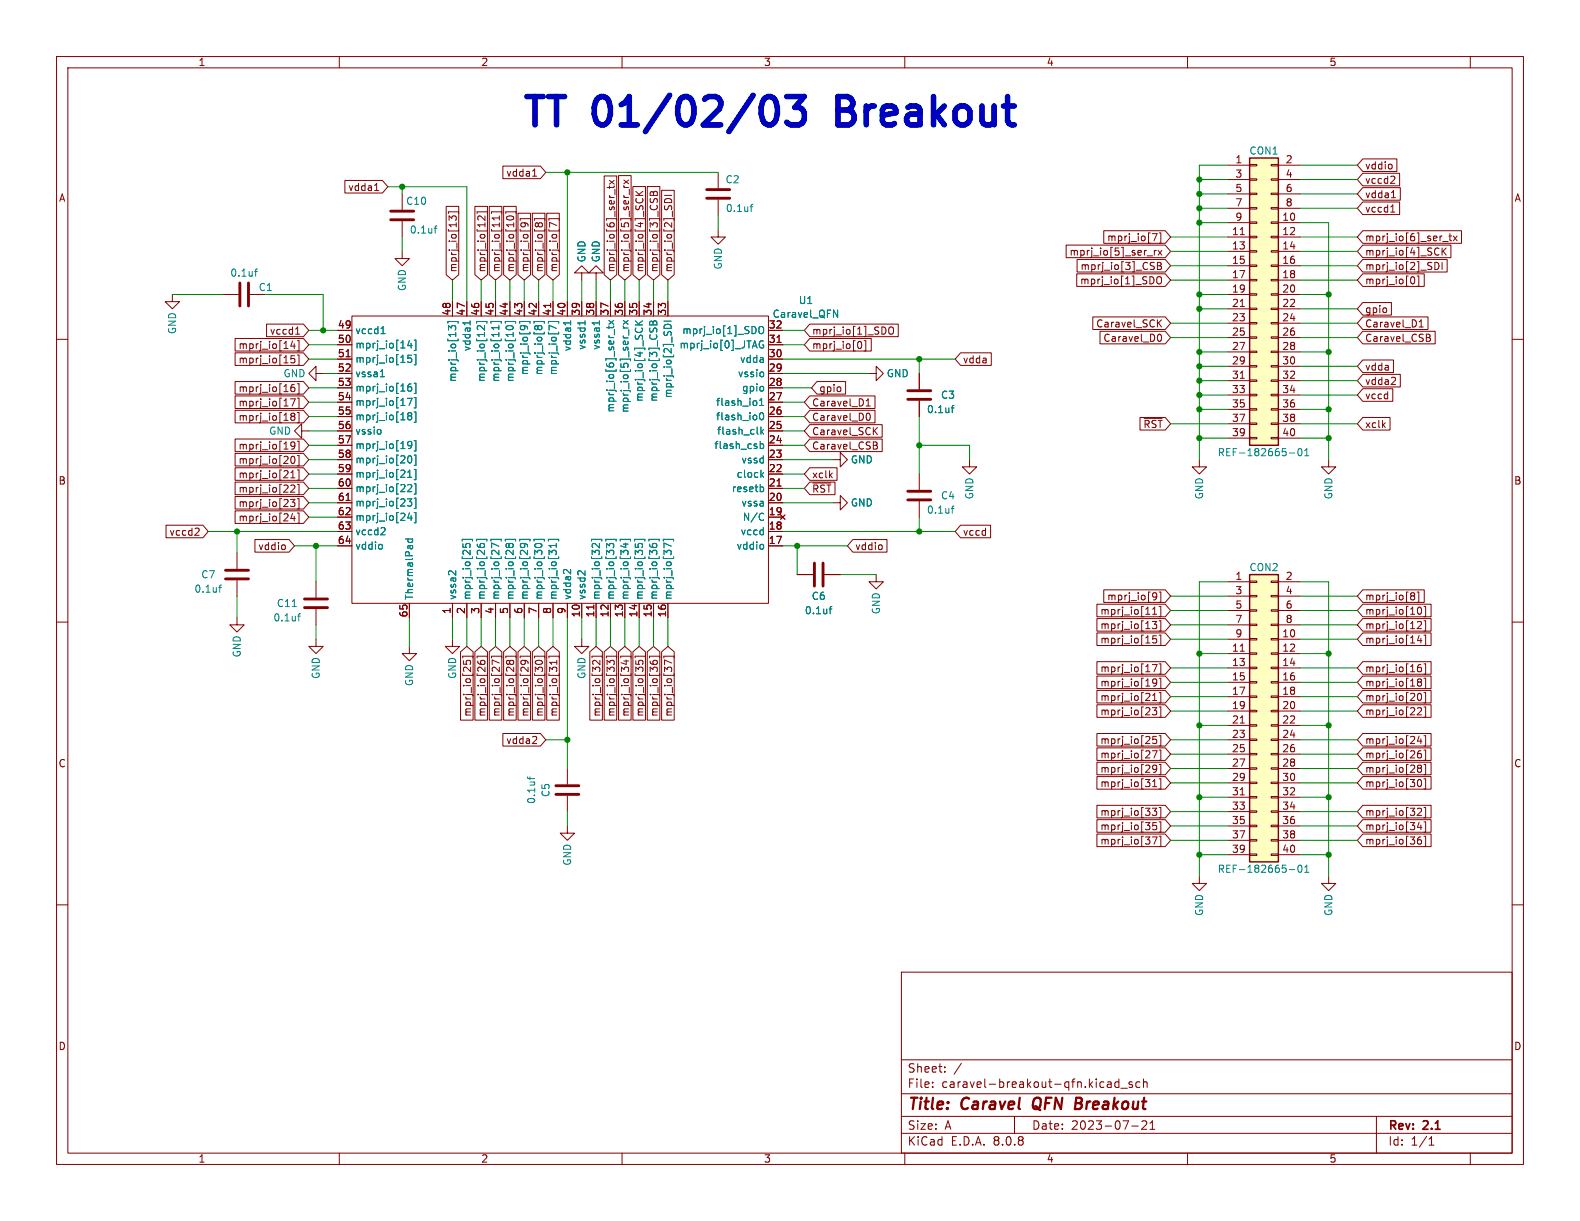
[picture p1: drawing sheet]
<svg xmlns="http://www.w3.org/2000/svg" width="279mm" height="216mm" viewBox="0 0 279 216" stroke-linecap="round" stroke-linejoin="round" font-family="sans-serif">
<defs><g id="words">
<g font-size="7" fill="#0000c2">
<text x="91.7" y="23.8">TT</text>
<text x="105.1" y="23.8">01/02/03</text>
<text x="150" y="23.8">Breakout</text>
</g>
<g font-size="2.8" fill="#840000">
<text x="160.4" y="196.8">Title:</text>
<text x="170.1" y="196.8">Caravel</text>
<text x="183.5" y="196.8">QFN</text>
<text x="191.8" y="196.8">Breakout</text>
</g>
<g font-size="2.1" fill="#840000">
<text x="160.4" y="189.9">Sheet:</text>
<text x="160.4" y="192.6">File:</text>
<text x="166.5" y="192.6">caravel-breakout-qfn.kicad_sch</text>
<text x="160.4" y="202.8">KiCad</text>
<text x="160.4" y="200">Size:</text>
<text x="167.1" y="200">A</text>
<text x="168.1" y="202.8">E.D.A.</text>
<text x="175.7" y="202.8">8.0.8</text>
<text x="182.4" y="200">Date:</text>
<text x="189.4" y="200">2023-07-21</text>
<text x="245.4" y="200.2">Rev:</text>
<text x="245.4" y="202.8">Id:</text>
<text x="249.5" y="202.8">1/1</text>
<text x="251.8" y="200.2">2.1</text>
</g>
<g font-size="1.8" fill="#840000">
<text x="35" y="11.9">1</text>
<text x="85" y="11.9">2</text>
<text x="135" y="11.9">3</text>
<text x="185" y="11.9">4</text>
<text x="235" y="11.9">5</text>
<text x="218.4" y="29">1</text>
<text x="227.3" y="29">2</text>
<text x="10.3" y="35.9">A</text>
<text x="61.5" y="34">vdda1</text>
<text x="89.4" y="31.4">vdda1</text>
<text x="218.4" y="31.5">3</text>
<text x="218.4" y="34">5</text>
<text x="227.3" y="31.5">4</text>
<text x="227.3" y="34">6</text>
<text x="241.3" y="35.2">vdda1</text>
<text x="241.3" y="32.7">vccd2</text>
<text x="241.3" y="30.2">vddio</text>
<text x="267.7" y="35.9">A</text>
<text x="217.8" y="41.7">11</text>
<text x="218.4" y="36.6">7</text>
<text x="218.4" y="39.1">9</text>
<text x="226.7" y="39.1">10</text>
<text x="226.7" y="41.7">12</text>
<text x="227.3" y="36.6">8</text>
<text x="241.3" y="37.8">vccd1</text>
<text x="189" y="45.4">mprj_io[5]_ser_rx</text>
<text x="191" y="47.9">mprj_io[3]_CSB</text>
<text x="195.7" y="42.9">mprj_io[7]</text>
<text x="217.8" y="44.2">13</text>
<text x="217.8" y="46.7">15</text>
<text x="226.7" y="44.2">14</text>
<text x="226.7" y="46.7">16</text>
<text x="241.3" y="45.4">mprj_io[4]_SCK</text>
<text x="241.3" y="47.9">mprj_io[2]_SDI</text>
<text x="241.3" y="42.9">mprj_io[6]_ser_tx</text>
<text x="81" y="48.3" transform="rotate(-90 81 48.3)">mprj_io[13]</text>
<text x="86" y="48.3" transform="rotate(-90 86 48.3)">mprj_io[12]</text>
<text x="88.6" y="48.3" transform="rotate(-90 88.6 48.3)">mprj_io[11]</text>
<text x="91.1" y="48.3" transform="rotate(-90 91.1 48.3)">mprj_io[10]</text>
<text x="93.7" y="48.3" transform="rotate(-90 93.7 48.3)">mprj_io[9]</text>
<text x="96.2" y="48.3" transform="rotate(-90 96.2 48.3)">mprj_io[8]</text>
<text x="98.7" y="48.3" transform="rotate(-90 98.7 48.3)">mprj_io[7]</text>
<text x="108.9" y="48.3" transform="rotate(-90 108.9 48.3)">mprj_io[6]_ser_tx</text>
<text x="111.4" y="48.3" transform="rotate(-90 111.4 48.3)">mprj_io[5]_ser_rx</text>
<text x="114" y="48.3" transform="rotate(-90 114 48.3)">mprj_io[4]_SCK</text>
<text x="116.5" y="48.3" transform="rotate(-90 116.5 48.3)">mprj_io[3]_CSB</text>
<text x="119.1" y="48.3" transform="rotate(-90 119.1 48.3)">mprj_io[2]_SDI</text>
<text x="190.9" y="50.5">mprj_io[1]_SDO</text>
<text x="217.8" y="49.3">17</text>
<text x="217.8" y="51.8">19</text>
<text x="226.7" y="49.3">18</text>
<text x="226.7" y="51.8">20</text>
<text x="241.3" y="50.5">mprj_io[0]</text>
<text x="47.6" y="59.4">vccd1</text>
<text x="59.6" y="58.2">49</text>
<text x="79.8" y="55.9" transform="rotate(-90 79.8 55.9)">48</text>
<text x="82.3" y="55.9" transform="rotate(-90 82.3 55.9)">47</text>
<text x="84.8" y="55.9" transform="rotate(-90 84.8 55.9)">46</text>
<text x="87.4" y="55.9" transform="rotate(-90 87.4 55.9)">45</text>
<text x="89.9" y="55.9" transform="rotate(-90 89.9 55.9)">44</text>
<text x="92.5" y="55.9" transform="rotate(-90 92.5 55.9)">43</text>
<text x="95" y="55.9" transform="rotate(-90 95 55.9)">42</text>
<text x="97.5" y="55.9" transform="rotate(-90 97.5 55.9)">41</text>
<text x="100.1" y="55.9" transform="rotate(-90 100.1 55.9)">40</text>
<text x="102.6" y="55.9" transform="rotate(-90 102.6 55.9)">39</text>
<text x="105.2" y="55.9" transform="rotate(-90 105.2 55.9)">38</text>
<text x="107.7" y="55.9" transform="rotate(-90 107.7 55.9)">37</text>
<text x="110.2" y="55.9" transform="rotate(-90 110.2 55.9)">36</text>
<text x="112.8" y="55.9" transform="rotate(-90 112.8 55.9)">35</text>
<text x="115.3" y="55.9" transform="rotate(-90 115.3 55.9)">34</text>
<text x="117.9" y="55.9" transform="rotate(-90 117.9 55.9)">33</text>
<text x="135.8" y="58.2">32</text>
<text x="143.5" y="59.4">mprj_io[1]_SDO</text>
<text x="193.7" y="58.1">Caravel_SCK</text>
<text x="217.8" y="54.4">21</text>
<text x="217.8" y="56.9">23</text>
<text x="217.8" y="59.4">25</text>
<text x="226.7" y="54.4">22</text>
<text x="226.7" y="56.9">24</text>
<text x="226.7" y="59.4">26</text>
<text x="241.3" y="58.1">Caravel_D1</text>
<text x="241.3" y="55.6">gpio</text>
<text x="42.1" y="64.5">mprj_io[15]</text>
<text x="42.1" y="61.9">mprj_io[14]</text>
<text x="59.6" y="60.7">50</text>
<text x="59.6" y="63.2">51</text>
<text x="59.6" y="65.8">52</text>
<text x="135.8" y="65.8">29</text>
<text x="135.8" y="63.2">30</text>
<text x="135.8" y="60.7">31</text>
<text x="143.5" y="61.9">mprj_io[0]</text>
<text x="170.2" y="64.5">vdda</text>
<text x="195" y="60.6">Caravel_D0</text>
<text x="217.8" y="62">27</text>
<text x="217.8" y="64.5">29</text>
<text x="226.7" y="62">28</text>
<text x="226.7" y="64.5">30</text>
<text x="241.3" y="65.7">vdda</text>
<text x="241.3" y="60.6">Caravel_CSB</text>
<text x="42.1" y="69.5">mprj_io[16]</text>
<text x="59.6" y="68.3">53</text>
<text x="59.6" y="70.9">54</text>
<text x="135.8" y="70.9">27</text>
<text x="135.8" y="68.3">28</text>
<text x="144.8" y="69.5">gpio</text>
<text x="217.8" y="67.1">31</text>
<text x="217.8" y="69.6">33</text>
<text x="226.7" y="67.1">32</text>
<text x="226.7" y="69.6">34</text>
<text x="241.3" y="70.8">vccd</text>
<text x="241.3" y="68.3">vdda2</text>
<text x="42.1" y="72.1">mprj_io[17]</text>
<text x="42.1" y="74.6">mprj_io[18]</text>
<text x="59.6" y="73.4">55</text>
<text x="59.6" y="75.9">56</text>
<text x="135.8" y="75.9">25</text>
<text x="135.8" y="73.4">26</text>
<text x="143.5" y="77.2">Caravel_SCK</text>
<text x="143.5" y="74.6">Caravel_D0</text>
<text x="143.5" y="72.1">Caravel_D1</text>
<text x="202.1" y="75.9">~{RST}</text>
<text x="217.8" y="72.1">35</text>
<text x="217.8" y="74.7">37</text>
<text x="217.8" y="77.2">39</text>
<text x="226.7" y="72.1">36</text>
<text x="226.7" y="74.7">38</text>
<text x="226.7" y="77.2">40</text>
<text x="241.3" y="75.9">xclk</text>
<text x="42.1" y="82.2">mprj_io[20]</text>
<text x="42.1" y="79.7">mprj_io[19]</text>
<text x="59.6" y="78.5">57</text>
<text x="59.6" y="81">58</text>
<text x="59.6" y="83.6">59</text>
<text x="135.8" y="83.6">22</text>
<text x="135.8" y="81">23</text>
<text x="135.8" y="78.5">24</text>
<text x="143.5" y="79.7">Caravel_CSB</text>
<text x="10.3" y="85.9">B</text>
<text x="42.1" y="87.3">mprj_io[22]</text>
<text x="42.1" y="89.9">mprj_io[23]</text>
<text x="42.1" y="84.8">mprj_io[21]</text>
<text x="59.6" y="86.1">60</text>
<text x="59.6" y="88.6">61</text>
<text x="135.8" y="88.6">20</text>
<text x="135.8" y="86.1">21</text>
<text x="143.5" y="87.3">~{RST}</text>
<text x="143.5" y="84.8">xclk</text>
<text x="267.7" y="85.9">B</text>
<text x="29.9" y="94.9">vccd2</text>
<text x="42.1" y="92.4">mprj_io[24]</text>
<text x="59.6" y="91.2">62</text>
<text x="59.6" y="93.7">63</text>
<text x="135.8" y="93.7">18</text>
<text x="135.8" y="91.2">19</text>
<text x="170.2" y="94.9">vccd</text>
<text x="45.6" y="97.5">vddio</text>
<text x="59.6" y="96.3">64</text>
<text x="135.8" y="96.3">17</text>
<text x="151.1" y="97.5">vddio</text>
<text x="195.7" y="106.4">mprj_io[9]</text>
<text x="218.4" y="102.6">1</text>
<text x="218.4" y="105.2">3</text>
<text x="218.4" y="107.7">5</text>
<text x="227.3" y="102.6">2</text>
<text x="227.3" y="105.2">4</text>
<text x="227.3" y="107.7">6</text>
<text x="241.3" y="106.4">mprj_io[8]</text>
<text x="72.1" y="109.3" transform="rotate(-90 72.1 109.3)">65</text>
<text x="79.8" y="108.7" transform="rotate(-90 79.8 108.7)">1</text>
<text x="82.3" y="108.7" transform="rotate(-90 82.3 108.7)">2</text>
<text x="84.8" y="108.7" transform="rotate(-90 84.8 108.7)">3</text>
<text x="87.4" y="108.7" transform="rotate(-90 87.4 108.7)">4</text>
<text x="89.9" y="108.7" transform="rotate(-90 89.9 108.7)">5</text>
<text x="92.5" y="108.7" transform="rotate(-90 92.5 108.7)">6</text>
<text x="95" y="108.7" transform="rotate(-90 95 108.7)">7</text>
<text x="97.5" y="108.7" transform="rotate(-90 97.5 108.7)">8</text>
<text x="100.1" y="108.7" transform="rotate(-90 100.1 108.7)">9</text>
<text x="102.6" y="109.3" transform="rotate(-90 102.6 109.3)">10</text>
<text x="105.2" y="109.3" transform="rotate(-90 105.2 109.3)">11</text>
<text x="107.7" y="109.3" transform="rotate(-90 107.7 109.3)">12</text>
<text x="110.2" y="109.3" transform="rotate(-90 110.2 109.3)">13</text>
<text x="112.8" y="109.3" transform="rotate(-90 112.8 109.3)">14</text>
<text x="115.3" y="109.3" transform="rotate(-90 115.3 109.3)">15</text>
<text x="117.9" y="109.3" transform="rotate(-90 117.9 109.3)">16</text>
<text x="194.5" y="108.9">mprj_io[11]</text>
<text x="194.5" y="114">mprj_io[15]</text>
<text x="194.5" y="111.4">mprj_io[13]</text>
<text x="218.4" y="110.2">7</text>
<text x="218.4" y="112.8">9</text>
<text x="226.7" y="112.8">10</text>
<text x="227.3" y="110.2">8</text>
<text x="241.3" y="108.9">mprj_io[10]</text>
<text x="241.3" y="114">mprj_io[14]</text>
<text x="241.3" y="111.4">mprj_io[12]</text>
<text x="194.5" y="119.1">mprj_io[17]</text>
<text x="217.8" y="115.3">11</text>
<text x="217.8" y="117.9">13</text>
<text x="226.7" y="115.3">12</text>
<text x="226.7" y="117.9">14</text>
<text x="241.3" y="119.1">mprj_io[16]</text>
<text x="194.5" y="121.6">mprj_io[19]</text>
<text x="194.5" y="124.1">mprj_io[21]</text>
<text x="217.8" y="120.4">15</text>
<text x="217.8" y="122.9">17</text>
<text x="217.8" y="125.5">19</text>
<text x="226.7" y="120.4">16</text>
<text x="226.7" y="122.9">18</text>
<text x="226.7" y="125.5">20</text>
<text x="241.3" y="121.6">mprj_io[18]</text>
<text x="241.3" y="124.1">mprj_io[20]</text>
<text x="83.5" y="126.8" transform="rotate(-90 83.5 126.8)">mprj_io[25]</text>
<text x="86" y="126.8" transform="rotate(-90 86 126.8)">mprj_io[26]</text>
<text x="88.6" y="126.8" transform="rotate(-90 88.6 126.8)">mprj_io[27]</text>
<text x="89.4" y="131.8">vdda2</text>
<text x="91.1" y="126.8" transform="rotate(-90 91.1 126.8)">mprj_io[28]</text>
<text x="93.7" y="126.8" transform="rotate(-90 93.7 126.8)">mprj_io[29]</text>
<text x="96.2" y="126.8" transform="rotate(-90 96.2 126.8)">mprj_io[30]</text>
<text x="98.7" y="126.8" transform="rotate(-90 98.7 126.8)">mprj_io[31]</text>
<text x="106.4" y="126.8" transform="rotate(-90 106.4 126.8)">mprj_io[32]</text>
<text x="108.9" y="126.8" transform="rotate(-90 108.9 126.8)">mprj_io[33]</text>
<text x="111.4" y="126.8" transform="rotate(-90 111.4 126.8)">mprj_io[34]</text>
<text x="114" y="126.8" transform="rotate(-90 114 126.8)">mprj_io[35]</text>
<text x="116.5" y="126.8" transform="rotate(-90 116.5 126.8)">mprj_io[36]</text>
<text x="119.1" y="126.8" transform="rotate(-90 119.1 126.8)">mprj_io[37]</text>
<text x="194.5" y="126.7">mprj_io[23]</text>
<text x="194.5" y="131.8">mprj_io[25]</text>
<text x="217.8" y="128">21</text>
<text x="217.8" y="130.6">23</text>
<text x="226.7" y="128">22</text>
<text x="226.7" y="130.6">24</text>
<text x="241.3" y="126.7">mprj_io[22]</text>
<text x="241.3" y="131.8">mprj_io[24]</text>
<text x="10.3" y="135.9">C</text>
<text x="194.5" y="136.8">mprj_io[29]</text>
<text x="194.5" y="134.3">mprj_io[27]</text>
<text x="217.8" y="133.1">25</text>
<text x="217.8" y="135.6">27</text>
<text x="226.7" y="133.1">26</text>
<text x="226.7" y="135.6">28</text>
<text x="241.3" y="134.3">mprj_io[26]</text>
<text x="241.3" y="136.8">mprj_io[28]</text>
<text x="267.7" y="135.9">C</text>
<text x="194.5" y="139.4">mprj_io[31]</text>
<text x="217.8" y="138.2">29</text>
<text x="217.8" y="140.7">31</text>
<text x="217.8" y="143.3">33</text>
<text x="226.7" y="138.2">30</text>
<text x="226.7" y="140.7">32</text>
<text x="226.7" y="143.3">34</text>
<text x="241.3" y="139.4">mprj_io[30]</text>
<text x="194.5" y="147">mprj_io[35]</text>
<text x="194.5" y="149.5">mprj_io[37]</text>
<text x="194.5" y="144.5">mprj_io[33]</text>
<text x="217.8" y="145.8">35</text>
<text x="217.8" y="148.3">37</text>
<text x="226.7" y="145.8">36</text>
<text x="226.7" y="148.3">38</text>
<text x="241.3" y="149.5">mprj_io[36]</text>
<text x="241.3" y="147">mprj_io[34]</text>
<text x="241.3" y="144.5">mprj_io[32]</text>
<text x="217.8" y="150.9">39</text>
<text x="226.7" y="150.9">40</text>
<text x="10.3" y="185.9">D</text>
<text x="267.7" y="185.9">D</text>
<text x="35" y="205.8">1</text>
<text x="85" y="205.8">2</text>
<text x="135" y="205.8">3</text>
<text x="185" y="205.8">4</text>
<text x="235" y="205.8">5</text>
</g>
<g font-size="1.8" fill="#008484">
<text x="220.8" y="27.5">CON1</text>
<text x="128.2" y="32.6">C2</text>
<text x="71.7" y="36.4">C10</text>
<text x="72.4" y="41.5">0.1uf</text>
<text x="128.3" y="37.7">0.1uf</text>
<text x="103.7" y="46.5" transform="rotate(-90 103.7 46.5)">GND</text>
<text x="106.3" y="46.5" transform="rotate(-90 106.3 46.5)">GND</text>
<text x="127.9" y="47.8" transform="rotate(-90 127.9 47.8)">GND</text>
<text x="40.6" y="49.1">0.1uf</text>
<text x="45.6" y="51.7">C1</text>
<text x="72" y="51.6" transform="rotate(-90 72 51.6)">GND</text>
<text x="141.2" y="54">U1</text>
<text x="31.3" y="59.2" transform="rotate(-90 31.3 59.2)">GND</text>
<text x="62.7" y="59.3">vccd1</text>
<text x="120.5" y="59.3">mprj_io[1]_SDO</text>
<text x="136.5" y="56.4">Caravel_QFN</text>
<text x="62.7" y="61.8">mprj_io[14]</text>
<text x="62.7" y="64.4">mprj_io[15]</text>
<text x="83.4" y="62.2" transform="rotate(-90 83.4 62.2)">vdda1</text>
<text x="101.2" y="62.2" transform="rotate(-90 101.2 62.2)">vdda1</text>
<text x="103.7" y="62" transform="rotate(-90 103.7 62)">vssd1</text>
<text x="106.3" y="62" transform="rotate(-90 106.3 62)">vssa1</text>
<text x="120.1" y="61.8">mprj_io[0]_JTAG</text>
<text x="130.8" y="64.4">vdda</text>
<text x="50" y="66.9">GND</text>
<text x="62.7" y="66.9">vssa1</text>
<text x="62.7" y="69.4">mprj_io[16]</text>
<text x="62.7" y="72">mprj_io[17]</text>
<text x="80.9" y="67.7" transform="rotate(-90 80.9 67.7)">mprj_io[13]</text>
<text x="86" y="67.7" transform="rotate(-90 86 67.7)">mprj_io[12]</text>
<text x="88.5" y="67.7" transform="rotate(-90 88.5 67.7)">mprj_io[11]</text>
<text x="91" y="67.7" transform="rotate(-90 91 67.7)">mprj_io[10]</text>
<text x="93.6" y="66.4" transform="rotate(-90 93.6 66.4)">mprj_io[9]</text>
<text x="96.1" y="66.4" transform="rotate(-90 96.1 66.4)">mprj_io[8]</text>
<text x="98.7" y="66.4" transform="rotate(-90 98.7 66.4)">mprj_io[7]</text>
<text x="113.9" y="71.2" transform="rotate(-90 113.9 71.2)">mprj_io[4]_SCK</text>
<text x="116.4" y="71.2" transform="rotate(-90 116.4 71.2)">mprj_io[3]_CSB</text>
<text x="119" y="70.5" transform="rotate(-90 119 70.5)">mprj_io[2]_SDI</text>
<text x="126.5" y="72">flash_io1</text>
<text x="130.4" y="66.9">vssio</text>
<text x="131.1" y="69.4">gpio</text>
<text x="156.7" y="66.9">GND</text>
<text x="166.3" y="70.7">C3</text>
<text x="47.5" y="77.1">GND</text>
<text x="62.7" y="74.5">mprj_io[18]</text>
<text x="62.7" y="77.1">vssio</text>
<text x="108.8" y="73" transform="rotate(-90 108.8 73)">mprj_io[6]_ser_tx</text>
<text x="111.4" y="73.1" transform="rotate(-90 111.4 73.1)">mprj_io[5]_ser_rx</text>
<text x="126.5" y="74.5">flash_io0</text>
<text x="126.7" y="77.1">flash_clk</text>
<text x="163.8" y="73.3">0.1uf</text>
<text x="62.7" y="79.6">mprj_io[19]</text>
<text x="62.7" y="82.1">mprj_io[20]</text>
<text x="126.2" y="79.6">flash_csb</text>
<text x="131" y="82.1">vssd</text>
<text x="150.4" y="82.1">GND</text>
<text x="215.3" y="80.9">REF-182665-01</text>
<text x="62.7" y="84.7">mprj_io[21]</text>
<text x="62.7" y="87.2">mprj_io[22]</text>
<text x="62.7" y="89.8">mprj_io[23]</text>
<text x="129.3" y="87.2">resetb</text>
<text x="130.2" y="84.7">clock</text>
<text x="131" y="89.8">vssa</text>
<text x="150.4" y="89.8">GND</text>
<text x="166.3" y="88.5">C4</text>
<text x="172.3" y="88.4" transform="rotate(-90 172.3 88.4)">GND</text>
<text x="213" y="88.4" transform="rotate(-90 213 88.4)">GND</text>
<text x="235.8" y="88.4" transform="rotate(-90 235.8 88.4)">GND</text>
<text x="62.7" y="92.3">mprj_io[24]</text>
<text x="62.7" y="94.8">vccd2</text>
<text x="130.9" y="94.8">vccd</text>
<text x="131.2" y="92.3">N/C</text>
<text x="163.8" y="91">0.1uf</text>
<text x="62.7" y="97.4">vddio</text>
<text x="130.2" y="97.4">vddio</text>
<text x="220.8" y="101.2">CON2</text>
<text x="34.3" y="105">0.1uf</text>
<text x="35.5" y="102.5">C7</text>
<text x="48.9" y="107.5">C11</text>
<text x="73.3" y="106.2" transform="rotate(-90 73.3 106.2)">ThermalPad</text>
<text x="80.9" y="106.2" transform="rotate(-90 80.9 106.2)">vssa2</text>
<text x="83.4" y="106.2" transform="rotate(-90 83.4 106.2)">mprj_io[25]</text>
<text x="86" y="106.2" transform="rotate(-90 86 106.2)">mprj_io[26]</text>
<text x="88.5" y="106.2" transform="rotate(-90 88.5 106.2)">mprj_io[27]</text>
<text x="91" y="106.2" transform="rotate(-90 91 106.2)">mprj_io[28]</text>
<text x="93.6" y="106.2" transform="rotate(-90 93.6 106.2)">mprj_io[29]</text>
<text x="96.1" y="106.2" transform="rotate(-90 96.1 106.2)">mprj_io[30]</text>
<text x="98.7" y="106.2" transform="rotate(-90 98.7 106.2)">mprj_io[31]</text>
<text x="101.2" y="106.2" transform="rotate(-90 101.2 106.2)">vdda2</text>
<text x="103.7" y="106.2" transform="rotate(-90 103.7 106.2)">vssd2</text>
<text x="106.3" y="106.2" transform="rotate(-90 106.3 106.2)">mprj_io[32]</text>
<text x="108.8" y="106.2" transform="rotate(-90 108.8 106.2)">mprj_io[33]</text>
<text x="111.4" y="106.2" transform="rotate(-90 111.4 106.2)">mprj_io[34]</text>
<text x="113.9" y="106.2" transform="rotate(-90 113.9 106.2)">mprj_io[35]</text>
<text x="116.4" y="106.2" transform="rotate(-90 116.4 106.2)">mprj_io[36]</text>
<text x="119" y="106.2" transform="rotate(-90 119 106.2)">mprj_io[37]</text>
<text x="143.4" y="106.3">C6</text>
<text x="48.2" y="110.1">0.1uf</text>
<text x="142.2" y="108.8">0.1uf</text>
<text x="155.8" y="108.7" transform="rotate(-90 155.8 108.7)">GND</text>
<text x="42.8" y="116.3" transform="rotate(-90 42.8 116.3)">GND</text>
<text x="56.7" y="120.1" transform="rotate(-90 56.7 120.1)">GND</text>
<text x="73.3" y="121.4" transform="rotate(-90 73.3 121.4)">GND</text>
<text x="80.9" y="120.1" transform="rotate(-90 80.9 120.1)">GND</text>
<text x="103.7" y="120.1" transform="rotate(-90 103.7 120.1)">GND</text>
<text x="94.8" y="142.3" transform="rotate(-90 94.8 142.3)">0.1uf</text>
<text x="97.4" y="141" transform="rotate(-90 97.4 141)">C5</text>
<text x="101.2" y="153.2" transform="rotate(-90 101.2 153.2)">GND</text>
<text x="215.3" y="154.5">REF-182665-01</text>
<text x="213" y="162.1" transform="rotate(-90 213 162.1)">GND</text>
<text x="235.8" y="162.1" transform="rotate(-90 235.8 162.1)">GND</text>
</g>
</g></defs>
<g fill="none" stroke="#840000" stroke-width=".18">
<path d="M10 10h259.4v195.9h-259.4zM12 12h255.4v191.9h-255.4zM60 10v2M110 10v2M160 10v2M210 10v2M260 10v2M10 60h2M267.4 60h2M10 110h2M267.4 110h2M10 160h2"/>
<path d="M159.4 171.9h108v32h-108zM267.4 160h2M159.4 197.4h108M159.4 193.4h108M159.4 187.4h108M164.9 192.1v.2M164.9 191.4v.1M167.1 189.4v.2M167.1 188.7v.1M170 188l-1.3 1.9M179.4 197.4v3M196 191.3h.3l.2 .2v.8"/>
<path d="M196.5 192.2l-.5 .1M196.5 191.6l-.5 .1M197.9 191.4l-.5-.1-.3 .3v.4l.2 .2h.6M197.9 190.8v1.5M198.2 192.4h1.2M200.1 199.1h1.2M200.2 191.4l-.3-.1-.3 .2 .1 .2 .5 .2v.3h-.6M201.6 191.4l-.5-.1-.2 .3v.4l.1 .2h.6M201.9 198.3l.6-.1 .2 .1 .1 .3-.9 1.1h.9M202.2 191.4l.2-.1 .4 .1 .1 .9M202.2 190.8v1.5M203.4 199.7h.8"/>
<path d="M203.4 198.6l.4-.4v1.5M243.4 197.4v6.5M60 203.9v2M110 203.9v2M159.4 200.4h108M160 203.9v2M210 203.9v2M252.7 202.5h.9M252.7 201.4l.4-.4v1.5M260 203.9v2"/>
</g>
<path d="M182.9 194.4a1.5 1.5 0 0 0 0 1.6M190.2 195.1h.7M190.3 194.1h.7M190.9 195.1l.3 .1M191 196l-.9 .1M191.1 195l-.2 .1" fill="none" stroke="#840000" stroke-width=".4"/>
<path d="M221 101.6h5.1v50.8h-5.1z" fill="#ffffc2"/>
<g fill="none" stroke="#840000" stroke-width=".18">
<path d="M30.5 52.1v1.2h1.2l-1.2 1.3-1.3-1.3h1.3M39.4 52.1h2.8M44.2 52.1h2.8M102.9 48.3h1.2l-1.2-1.3-1.3 1.3h1.3v1.2M53.3 76.2v-1.3l-1.2 1.3 1.2 1.3v-1.3h1.3M153.7 66h1.2v-1.2l1.3 1.2-1.3 1.3v-1.3M80 113v1.3h1.3l-1.3 1.3-1.3-1.3h1.3M141 101.6h2.8M145.8 101.6h2.8M154.9 101.6v1.3h1.3l-1.3 1.2-1.2-1.2h1.2M217.2 102.9h3.8M217.2 113h3.8"/>
<path d="M217.2 115.6h3.8M217.2 118.1h3.8M217.2 105.4h3.8M217.2 108h3.8M217.2 110.5h3.8M219.3 115.2h.7M221 118h1.2v.2h-1.2zM221 115.4h1.2v.3h-1.2zM221 112.9h1.2v.3h-1.2zM221 110.4h1.2v.2h-1.2zM221 107.8h1.2v.3h-1.2zM221 105.3h1.2v.2h-1.2z"/>
<path d="M221 102.7h1.2v.3h-1.2zM224.8 118h1.3v.2h-1.3zM224.8 115.4h1.3v.3h-1.3zM224.8 112.9h1.3v.3h-1.3zM224.8 110.4h1.3v.2h-1.3zM224.8 107.8h1.3v.3h-1.3zM224.8 105.3h1.3v.2h-1.3zM224.8 102.7h1.3v.3h-1.3zM226.1 102.9h3.8M226.1 113h3.8M226.1 115.6h3.8M226.1 118.1h3.8"/>
<path d="M226.1 105.4h3.8M226.1 108h3.8M226.1 110.5h3.8M100.3 135.9v2.8M217.2 120.7h3.8M217.2 123.2h3.8M217.2 125.7h3.8M217.2 128.3h3.8M217.2 130.8h3.8M217.2 133.4h3.8M217.2 135.9h3.8M217.2 138.4h3.8"/>
<path d="M219.3 127.9h.7M221 138.3h1.2v.3h-1.2zM221 135.8h1.2v.2h-1.2zM221 133.2h1.2v.3h-1.2zM221 130.7h1.2v.2h-1.2zM221 128.1h1.2v.3h-1.2zM221 125.6h1.2v.3h-1.2zM221 123.1h1.2v.2h-1.2zM221 120.5h1.2v.3h-1.2zM224.8 138.3h1.3v.3h-1.3zM224.8 135.8h1.3v.2h-1.3zM224.8 133.2h1.3v.3h-1.3z"/>
<path d="M224.8 130.7h1.3v.2h-1.3zM224.8 128.1h1.3v.3h-1.3zM224.8 125.6h1.3v.3h-1.3zM224.8 123.1h1.3v.2h-1.3zM224.8 120.5h1.3v.3h-1.3zM226.1 120.7h3.8M226.1 123.2h3.8M226.1 125.7h3.8M226.1 128.3h3.8M226.1 130.8h3.8M226.1 133.4h3.8M226.1 135.9h3.8"/>
<path d="M226.1 138.4h3.8M100.3 146.1v1.2h1.3l-1.3 1.3-1.2-1.3h1.2M100.3 140.7v2.8M212.1 154.9v1.3h1.3l-1.3 1.3-1.3-1.3h1.3M217.2 141h3.8M217.2 143.5h3.8M217.2 146.1h3.8M217.2 148.6h3.8M217.2 151.1h3.8M219.3 140.6h.7M221 151h1.2v.3h-1.2zM221 148.5h1.2v.2h-1.2z"/>
<path d="M221 145.9h1.2v.3h-1.2zM221 143.4h1.2v.2h-1.2zM221 140.8h1.2v.3h-1.2zM224.8 151h1.3v.3h-1.3zM224.8 148.5h1.3v.2h-1.3zM224.8 145.9h1.3v.3h-1.3zM224.8 143.4h1.3v.2h-1.3zM224.8 140.8h1.3v.3h-1.3zM226.1 141h3.8M226.1 143.5h3.8M226.1 146.1h3.8M226.1 148.6h3.8"/>
<path d="M226.1 151.1h3.8M234.9 154.9v1.3h1.3l-1.3 1.3-1.2-1.3h1.2"/>
</g>
<path d="M221 101.6h5.1v50.8h-5.1z" fill="none" stroke="#840000" stroke-width=".25"/>
<path d="M45 48h.5M45.5 47.6l-.3 .2v1M146.6 107.7h.5M147.1 107.3l-.3 .1v1.1M93.3 137.4l.2 .3h1.1M93.7 137.4v.5M228 153.8h1M229.6 153.1l.2-.1a.68 .68 0 0 1 .4 .6 .68 .68 0 0 1-.4 .6l-.2-.1-.1-.3zM230.7 154.2h.7M230.7 153.3l.4-.3v1.2" fill="none" stroke="#008484" stroke-width=".18"/>
<path d="M42.4 50v4.1M43.9 50v4.1M144 99.6v4M145.5 99.6v4M98.3 138.9h4.1M98.3 140.5h4.1" fill="none" stroke="#840000" stroke-width=".51"/>
<path d="M221 27.9h5.1v50.8h-5.1z" fill="#ffffc2"/>
<g fill="none" stroke="#840000" stroke-width=".18">
<path d="M61 31.9h6.6l1 1.1-1 1.1h-6.6zM66.2 33.7h.8M66.5 32.6l.1-.2v1.3M71.1 34.3v2.8M71.1 39.1v2.8M78.9 36.5h2.2v12.1l-1.1 .9-1.1-.9zM79.3 37.8v-.3h1.8v.3M79.4 39v-.8l.5 .4 .1-.4h.6l.1 .2-.1 .6M84 36.5h2.2v12.1l-1.1 .9-1.1-.9zM84.4 37.8v-.3h1.8v.3M85.8 38.2v.8l-.9-.8-.4 .2 .1 .5M86.5 36.5h2.2v12.1l-1.1 .9-1.1-.9z"/>
<path d="M86.9 37.8v-.3h1.8v.3M88.3 38.2v.7M88.3 38.5h-1.3l.4 .4M88.9 29.4h6.7l.9 1.1-.9 1.1h-6.7zM89.1 36.5h2.2v12.1l-1.1 .9-1.1-.9zM89.4 37.8v-.3h1.9v.3M89.6 38.4a.75 .75 0 0 1 1.2 .2 .72 .72 0 0 1-1.2-.1zM91.6 37.7h2.2v10.9l-1.1 .9-1.1-.9zM92 39v-.3h1.8v.3M92.1 39.6l.1-.1a.84 .84 0 0 1 1.2 .3v.2M92.1 39.9l.1 .1M92.7 39.4l.2 .2-.1 .4"/>
<path d="M94.1 37.7h2.3v10.9l-1.2 .9-1.1-.9zM94.2 31.2h.7M94.4 30.1l.1-.2v1.3M94.5 39v-.3h1.8v.3M95.2 39.6l-.2-.2-.2 .1-.1 .1v.4M95.2 39.6l.2-.2 .4 .1 .1 .1v.4M95.2 39.9l-.1 .1M95.2 39.6v.3M95.2 39.9l.1 .1M96.7 37.7h2.2v10.9l-1.1 .9-1.1-.9zM97.1 39v-.3h1.8v.3M98.5 39.9l-1.3-.6v.9"/>
<path d="M106.8 31.1h2.3v17.5l-1.2 .9-1.1-.9zM107.8 32.9v.4M107.8 31.9l.8 .7M108.6 32.9l-.2 .3h-1M108.6 31.9l-.8 .7M108.7 33.5v.9M109.4 31.1h2.2v17.5l-1.1 .9-1.1-.9zM110.3 33.2h.9M110.3 32.8l.3 .4M110.3 31.8l.9 .7M111.2 31.8l-.9 .7M111.3 33.5v.9"/>
<path d="M111.9 33h2.2v15.6l-1.1 .9-1.1-.9zM112.4 34.6h1.3M112.4 33.8l.8 .8M112.6 35.1l-.2 .2M113.6 35.1l.1 .2M113.7 33.8l-.7 .6M114.5 33h2.2v15.6l-1.1 .9-1.1-.9zM115 34l.3-.1 .3 .2 .1-.2 .3-.1 .2 .3v.5h-1.2zM115 35.1v.2M115.6 34.1v.5M115.6 35.3l.3-.2 .3 .2M117 33.7h2.2v14.9l-1.1 .9-1.1-.9z"/>
<path d="M117.5 35.5a.66 .66 0 0 1 .8-.4 .66 .66 0 0 1 .5 .7h-1.3M117.5 34.6h1.3M127 30.5v2.8M127 35.3v2.8M217.2 29.2h3.8M217.2 39.4h3.8M217.2 31.8h3.8M217.2 34.3h3.8M217.2 36.8h3.8M221 39.2h1.2v.3h-1.2zM221 36.7h1.2v.3h-1.2zM221 34.2h1.2v.2h-1.2z"/>
<path d="M221 31.6h1.2v.3h-1.2zM221 29.1h1.2v.2h-1.2zM224.8 39.2h1.3v.3h-1.3zM224.8 36.7h1.3v.3h-1.3zM224.8 34.2h1.3v.2h-1.3zM224.8 31.6h1.3v.3h-1.3zM224.8 29.1h1.3v.2h-1.3zM226.1 29.2h3.8M226.1 39.4h3.8M226.1 31.8h3.8M226.1 34.3h3.8M226.1 36.8h3.8"/>
<path d="M241 35.7h6.5v2.2h-6.5l-1-1.1zM241 33.2h6.6v2.2h-6.6l-1-1.1zM241 30.6h6.5v2.3h-6.5l-1-1.1zM241 28.1h6v2.2h-6l-1-1.1zM245.9 37.5h.8M246.1 35h.7M246.1 29.1l.1 .2-.1 .5M246.2 36.4l.1-.2v1.3M246.3 33.9l.1-.2v1.3M246.4 31.2l.3 .2-.1 .3-.7 .7h.8M41.6 59.8h12.1l.9 1.2-.9 1.1h-12.1zM47.1 57.3h6.6l.9 1.1-.9 1.1h-6.6z"/>
<path d="M52.3 59.1h.7M52.5 58l.1-.2v1.3M59.7 58.4h2.5M62.2 55.9h73.7v50.8h-73.7zM71.1 44.5v1.2h1.3l-1.3 1.3-1.3-1.3h1.3M80 53.3v2.6M82.5 53.3v2.6M85.1 53.3v2.6M87.6 53.3v2.6M90.2 53.3v2.6M92.7 53.3v2.6M95.2 53.3v2.6"/>
<path d="M97.4 53.6v.8M97.8 53.3v2.6M100.3 53.3v2.6M102.9 53.3v2.6M105.4 48.3h1.3l-1.3-1.3-1.3 1.3h1.3v1.2M105.4 53.3v2.6M107.9 53.3v2.6M110.5 53.3v2.6M113 53.3v2.6M115.6 53.3v2.6M118.1 53.3v2.6M127 40.6v1.3h1.3l-1.3 1.3-1.3-1.3h1.3"/>
<path d="M135.9 58.4h2.5M143.2 59.8h10.9v2.3h-10.9l-1-1.1zM143.2 57.3h15.6v2.2h-15.6l-1-1.1zM156.6 58.1v.7M157.3 57.9l.2-.1a.43 .43 0 0 1 .5 .4v.5a.42 .42 0 0 1-.4 .4 .42 .42 0 0 1-.4-.4v-.5zM188.5 43.3h17.6l.9 1.2-.9 1.1h-17.6zM190.4 48.4h15.7l.9 1.1-.9 1.1h-15.7zM190.5 45.9h15.6l.9 1.1-.9 1.1h-15.6zM193.2 56h12.9l.9 1.2-.9 1.1h-12.9zM194.5 58.6h11.6l.9 1.1-.9 1.1h-11.6zM195.2 40.8h10.9l.9 1.1-.9 1.1h-10.9zM202.9 45.2h.9"/>
<path d="M203.6 46.4l.5 .1M203.8 41.3h.8l-.5 1.3M203.9 47.1l.2 .2-.2 .4M204 49.2v.7M204.1 44.3v.8M204.5 44.3l-.4 .2M204.6 49.1l.3-.2a.43 .43 0 0 1 .5 .5v.4a.42 .42 0 0 1-.4 .4 .42 .42 0 0 1-.4-.4zM204.7 47h.4M204.7 46.4h.4l.2 .2-.2 .4 .2 .1 .1 .3-.2 .3h-.5zM204.8 44.3l.7 .8M204.9 59.2l.1-.1a.68 .68 0 0 1 .4 .6 .68 .68 0 0 1-.4 .7l-.1-.1M204.9 57.1l.5 .7"/>
<path d="M205 41.2h.3v1.8h-.3M205.4 56.6l-.7 .7M205.5 44.3l-.7 .8M217.2 41.9h3.8M217.2 44.5h3.8M217.2 47h3.8M217.2 49.5h3.8M217.2 52.1h3.8M217.2 54.6h3.8M217.2 57.2h3.8M217.2 59.7h3.8M219.3 41.5h.7"/>
<path d="M219.3 54.2h.7M221 59.6h1.2v.2h-1.2zM221 57h1.2v.3h-1.2zM221 54.5h1.2v.2h-1.2zM221 51.9h1.2v.3h-1.2zM221 49.4h1.2v.3h-1.2zM221 46.9h1.2v.2h-1.2zM221 44.3h1.2v.3h-1.2zM221 41.8h1.2v.2h-1.2zM224.8 59.6h1.3v.2h-1.3zM224.8 57h1.3v.3h-1.3zM224.8 54.5h1.3v.2h-1.3z"/>
<path d="M224.8 51.9h1.3v.3h-1.3zM224.8 49.4h1.3v.3h-1.3zM224.8 46.9h1.3v.2h-1.3zM224.8 44.3h1.3v.3h-1.3zM224.8 41.8h1.3v.2h-1.3zM226.1 41.9h3.8M226.1 44.5h3.8M226.1 47h3.8M226.1 49.5h3.8M226.1 52.1h3.8M226.1 54.6h3.8M226.1 57.2h3.8"/>
<path d="M226.1 59.7h3.8M241 48.4h10.9v2.2h-10.9l-1-1.1zM241 56h11.5v2.3h-11.5l-1-1.1zM241 43.3h15.6v2.3h-15.6l-1-1.1zM241 45.9h14.9v2.2h-14.9l-1-1.1zM241 40.8h17.4v2.2h-17.4l-1-1.1zM241 53.5h5.1v2.2h-5.1l-1-1.1zM241 58.6h12.8v2.2h-12.8l-1-1.1zM245.1 54.6v.6M249.7 48.9l-.1 .2M249.9 48.9a.72 .72 0 0 1-.2 1.3l-.1-.1M250.9 48.8v1.8h-.3"/>
<path d="M251 57.8h.7M251 56.9l.3-.3v1.2M252.2 59.7h.4M252.2 59.1l.6 .1 .1 .3-.3 .2M252.6 59.7l.4 .2-.1 .3-.7 .2M253.7 46.4v1.3a.66 .66 0 0 0 .8-.5 .66 .66 0 0 0-.5-.8M254.2 43.9l.3 .1M254.5 45l-.3 .1M255 43.9v1.2M255 46.4v1.3M255.1 42.7h1M255.2 44.4l.5 .7"/>
<path d="M255.7 43.9l-.7 .7M256.2 41.7h.5M256.4 41.3v1.1l.3 .2M257 41.7l.7 .9M257.7 41.7l-.7 .9M41.6 70h12.1l.9 1.1-.9 1.1h-12.1zM41.6 67.5h12.1l.9 1.1-.9 1.1h-12.1zM41.6 62.4h12.1l.9 1.1-.9 1.1h-12.1zM41.6 72.5h12.1l.9 1.2-.9 1.1h-12.1zM41.6 77.6h12.1l.9 1.1-.9 1.2h-12.1zM51.4 70.5h.8l-.5 1.3M51.7 73.6l-.3 .2 .1 .4 .2 .1h.3l.2-.2v-.3l-.3-.2"/>
<path d="M51.7 73.6l-.3-.2 .3-.3h.2l.3 .2-.3 .3M51.7 73.6h.2M51.7 60.3l-.3 .9h.8M52 68h-.3a.86 .86 0 0 0 0 1.3l.4-.2 .1-.4-.3-.2h-.4l-.1 .2M52 60.8v.8M52.1 62.9h-.6l-.1 .6 .2-.1h.4l.2 .2-.1 .4-.2 .2-.5-.2M52.2 78.7l-.3 .2h-.2l-.3-.2 .1-.5 .4-.1 .2 .2a.84 .84 0 0 1-.3 1.1h-.3M52.6 70.4h.3v1.8h-.3M52.6 60.2h.3v1.9h-.3M52.6 62.8h.3v1.8h-.3M52.6 67.9h.3v1.8h-.3M52.6 72.9h.3v1.9h-.3"/>
<path d="M52.6 78h.3v1.8h-.3M55.9 66v-1.2l-1.3 1.2 1.3 1.3v-1.3h1.2M59.7 78.7h2.5M59.7 76.2h2.5M59.7 73.7h2.5M59.7 71.1h2.5M59.7 68.6h2.5M59.7 66h2.5M59.7 63.5h2.5M59.7 61h2.5M61.2 63.1h.7M135.9 78.7h2.5"/>
<path d="M135.9 76.2h2.5M135.9 73.7h2.5M135.9 71.1h2.5M135.9 68.6h2.5M135.9 66h2.5M135.9 63.5h2.5M135.9 61h2.5M137.4 60.5h.7M143.2 77.6h12.8v2.3h-12.8l-1-1.2zM143.2 75.1h12.8v2.2h-12.8l-1-1.1zM143.2 72.5h11.5v2.3h-11.5l-1-1.1zM143.2 70h11.5v2.2h-11.5l-1-1.1z"/>
<path d="M144.5 67.5h5v2.2h-5l-1-1.1zM148.6 68.5v.6M152 60.4l-.2 .1M152.1 60.4a.72 .72 0 0 1-.1 1.2l-.2-.1M153.1 60.2v1.9h-.3M153.2 71.8h.7M153.2 70.9l.3-.4v1.3M153.3 73.1h.2a.68 .68 0 0 1 .4 .6 .68 .68 0 0 1-.4 .6h-.2M154.4 78.7h.5M154.4 78.1l.6 .2 .1 .2-.2 .2M154.6 76.1l.6 .8M154.9 78.7l.3 .3-.1 .3-.7 .1"/>
<path d="M155.2 75.6l-.8 .7M162.6 66v2.8M162.6 70.9v2.8M169.9 62.4h5.4v2.2h-5.4l-1-1.1zM201.6 73.8h4.5l.9 1.1-.9 1.1h-4.5zM202.3 74h3.2M217.2 62.2h3.8M217.2 64.8h3.8M217.2 67.3h3.8M217.2 69.9h3.8M217.2 72.4h3.8M217.2 74.9h3.8"/>
<path d="M217.2 77.5h3.8M219.3 66.9h.7M221 77.3h1.2v.3h-1.2zM221 74.8h1.2v.3h-1.2zM221 72.3h1.2v.2h-1.2zM221 69.7h1.2v.3h-1.2zM221 67.2h1.2v.2h-1.2zM221 64.6h1.2v.3h-1.2zM221 62.1h1.2v.3h-1.2zM224.8 77.3h1.3v.3h-1.3zM224.8 74.8h1.3v.3h-1.3zM224.8 72.3h1.3v.2h-1.3z"/>
<path d="M224.8 69.7h1.3v.3h-1.3zM224.8 67.2h1.3v.2h-1.3zM224.8 64.6h1.3v.3h-1.3zM224.8 62.1h1.3v.3h-1.3zM226.1 62.2h3.8M226.1 64.8h3.8M226.1 67.3h3.8M226.1 69.9h3.8M226.1 72.4h3.8M226.1 74.9h3.8M226.1 77.5h3.8M241 63.7h5.4v2.2h-5.4l-1-1.1z"/>
<path d="M241 73.8h4.8v2.2h-4.8l-1-1.1zM241 68.7h5.3v2.3h-5.3l-1-1.1zM241 66.2h6.6v2.2h-6.6l-1-1.1zM244.6 75.1l.4 .5M245 74.8l-.5 .4M246.5 66.7l.3 .3-.1 .3-.7 .7h.8M29.4 92.9h6.5l.9 1.1-.9 1.1h-6.5zM35 93.4l.2 .2v.3l-.8 .8h.8M41.6 85.2h12.1l.9 1.2-.9 1.1h-12.1zM41.6 90.3h12.1l.9 1.1-.9 1.2h-12.1zM41.6 87.8h12.1l.9 1.1-.9 1.1h-12.1zM41.6 82.7h12.1l.9 1.1-.9 1.1h-12.1z"/>
<path d="M41.6 80.2h12.1l.9 1.1-.9 1.1h-12.1zM41.9 97.8v2.8M45.1 95.4h6l1 1.1-1 1.1h-6zM50.3 96.4l.2 .2-.2 .5M51.4 88.3h.8l-.5 .5 .4 .1v.5l-.2 .2-.5-.2M51.4 85.9l.5-.1 .3 .3-.8 .9h.8M51.4 84.5h.8M51.4 83.6l.4-.4v1.3M51.5 80.8l.2-.1a.68 .68 0 0 1 .5 .6 .68 .68 0 0 1-.5 .7l-.2-.2-.1-.3zM51.7 90.8l-.3 .9h.8M52 91.3v.8M52.6 80.6h.3v1.8h-.3"/>
<path d="M52.6 83.1h.3v1.8h-.3M52.6 85.6h.3v1.9h-.3M52.6 88.2h.3v1.8h-.3M52.6 90.7h.3v1.8h-.3M59.7 96.5h2.5M59.7 94h2.5M59.7 91.4h2.5M59.7 88.9h2.5M59.7 86.4h2.5M59.7 83.8h2.5M59.7 81.3h2.5M61.2 88.5h.7"/>
<path d="M135.9 96.5h2.5M135.9 94h2.5M135.9 91.4h2.5M135.9 88.9h2.5M135.9 86.4h2.5M135.9 83.8h2.5M135.9 81.3h2.5M137.4 85.9h.7M138 91.1l.8 .7M138.8 91.1l-.8 .7M143.2 85.2h4.5v2.3h-4.5l-1-1.1zM143.2 82.7h4.8v2.2h-4.8l-1-1.1z"/>
<path d="M143.7 85.4h3.2M146.8 84l.4 .5M147.2 83.6l-.5 .5M147.3 88.9h1.3v-1.3l1.3 1.3-1.3 1.3v-1.3M147.3 81.3h1.3v-1.3l1.3 1.3-1.3 1.3v-1.3M150.8 95.4h6v2.2h-6l-.9-1.1zM155.9 96.4l.1 .2-.1 .5M162.6 83.8v2.8M162.6 88.6v2.8M169.9 92.9h5.3v2.2h-5.3l-1-1.1zM171.4 81.3v1.3h1.3l-1.3 1.2-1.2-1.2h1.2M212.1 81.3v1.3h1.3l-1.3 1.2-1.3-1.2h1.3"/>
<path d="M234.9 81.3v1.3h1.3l-1.3 1.2-1.2-1.2h1.2M41.9 109.2v1.3h1.3l-1.3 1.3-1.3-1.3h1.3M41.9 102.6v2.8M55.9 113v1.3h1.2l-1.2 1.3-1.3-1.3h1.3M55.9 102.9v2.8M55.9 107.7v2.8M72.4 114.3v1.3h1.3l-1.3 1.2-1.3-1.2h1.3M72.4 106.7v2.5M80 106.7v2.5M81.4 115.3l1.1-1 1.2 1v12h-2.3zM81.8 116.3v-.3h1.8v.3M82 116.8v.6l.6 .1-.2-.2 .1-.4 .2-.1h.4l.1 .2-.1 .5"/>
<path d="M82.5 106.7v2.5M84 115.3l1.1-1 1.1 1v12h-2.2zM84.4 116.3v-.3h1.8v.3M84.5 116.9l.1 .3a.86 .86 0 0 0 1.2 0l-.2-.4h-.4l-.2 .2v.4l.2 .1M85.1 106.7v2.5M86.5 115.3l1.1-1 1.1 1v12h-2.2zM86.9 116.3v-.3h1.8v.3M87.6 106.7v2.5M88.3 117.2l-1.3-.5v.8M89.1 115.3l1.1-1 1.1 1v12h-2.2zM89.4 116.3v-.3h1.9v.3M90.1 117l-.2-.2-.3 .2v.4l.2 .1 .3-.3"/>
<path d="M90.1 117l.3-.2h.2l.2 .2v.4l-.2 .1-.4-.1-.1-.2M90.1 117v.2M90.2 106.7v2.5M91.6 115.3l1.1-1 1.1 1v12h-2.2zM92 116.3v-.3h1.8v.3M92.7 116.8l.2 .2v.2l-.2 .3-.5-.1-.1-.4 .1-.2a.84 .84 0 0 1 1.2 .3v.3M92.7 106.7v2.5M94.1 115.3l1.1-1 1.2 1v12h-2.3zM94.5 116.3v-.3h1.8v.3M94.7 116.9a.75 .75 0 0 1 1.2 .3 .72 .72 0 0 1-1.2-.1zM95.2 106.7v2.5M96.7 115.3l1.1-1 1.1 1v12h-2.2z"/>
<path d="M97.1 116.3v-.3h1.8v.3M97.8 106.7v2.5M98.5 116.8v.7M98.5 117.1h-1.3l.4 .4M100.3 106.7v2.5M102.9 113v1.3h1.2l-1.2 1.3-1.3-1.3h1.3M102.9 106.7v2.5M104.3 115.3l1.1-1 1.1 1v12h-2.2zM104.7 116.3v-.3h1.8v.3M105 107v.7M105.4 106.7v2.5M106.1 116.8v.7l-.9-.7-.4 .2 .1 .5"/>
<path d="M106.8 115.3l1.1-1 1.2 1v12h-2.3zM107.2 116.3v-.3h1.8v.3M107.4 117.5v-.7l.4 .4 .2-.4h.5l.1 .2-.1 .5M107.9 106.7v2.5M109.4 115.3l1.1-1 1.1 1v12h-2.2zM109.8 116.3v-.3h1.8v.3M110.3 116.9h.9M110.5 106.7v2.5M110.7 116.7v.8l-.9-.3M111.9 115.3l1.1-1 1.1 1v12h-2.2zM112.3 116.3v-.3h1.8v.3M112.4 116.8v.6l.6 .1-.1-.2 .1-.4 .2-.1h.4l.1 .2-.1 .5"/>
<path d="M113 106.7v2.5M114.5 115.3l1.1-1 1.1 1v12h-2.2zM114.8 116.3v-.3h1.9v.3M115 116.9v.3a.86 .86 0 0 0 1.2 0l-.1-.4h-.4l-.2 .2v.4l.2 .1M115.6 106.7v2.5M117 115.3l1.1-1 1.1 1v12h-2.2zM117.4 116.3v-.3h1.8v.3M118.1 106.7v2.5M118.8 117.2l-1.3-.5v.8M141 101.6h2.8M145.8 101.6h2.8M194 119.5h12.1l.9 1.2-.9 1.1h-12.1z"/>
<path d="M194 106.8h12.1l.9 1.2-.9 1.1h-12.1zM194 117h12.1l.9 1.1-.9 1.1h-12.1zM194 111.9h12.1l.9 1.1-.9 1.1h-12.1zM194 109.4h12.1l.9 1.1-.9 1.1h-12.1zM195.2 104.3h10.9l.9 1.1-.9 1.1h-10.9zM203.8 109.9h.8l-.5 .5 .4 .1v.5l-.2 .2-.5-.2M203.8 117.5h.8l-.5 1.3M203.8 107.7l.4-.3v1.2M203.8 108.6h.8M203.9 104.9l.4-.1 .2 .1a.84 .84 0 0 1-.3 1.2h-.3M204.5 112.4h-.6l-.1 .6 .2-.1 .4 .1 .2 .2-.1 .4-.2 .1-.5-.1M204.6 105.4l-.3 .2-.4-.1"/>
<path d="M205 119.9h.3v1.8h-.3M205 104.7h.3v1.8h-.3M205 107.2h.3v1.8h-.3M205 109.8h.3v1.8h-.3M205 112.3h.3v1.8h-.3M205 117.4h.3v1.8h-.3M241 106.8h12.1v2.3h-12.1l-1-1.1zM241 104.3h10.9v2.2h-10.9l-1-1.1zM241 111.9h12.1v2.2h-12.1l-1-1.1zM241 117h12.1v2.2h-12.1l-1-1.1zM241 109.4h12.1v2.2h-12.1l-1-1.1zM241 119.5h12.1v2.3h-12.1l-1-1.1z"/>
<path d="M249.6 104.9l.3-.1 .2 .1 .1 .2-.3 .3M249.6 105.3l.1 .1M249.7 105.4h.2M249.7 105.4h-.1M249.9 105.4l.3 .2-.1 .4-.2 .1-.3-.1M250.6 104.7h.3v1.8h-.3M250.7 110l.4-.1 .3 .4-.8 .9h.8M250.8 107.5l.2-.1a.68 .68 0 0 1 .4 .6 .68 .68 0 0 1-.4 .6l-.2-.1-.1-.4zM251 112.4l-.3 .9h.7M251.3 117.5l-.4 .1a.86 .86 0 0 0 0 1.2l.4-.1 .1-.5-.3-.2-.3 .1-.1 .1M251.3 112.9v.8M251.8 119.9h.3v1.8h-.3"/>
<path d="M251.8 107.2h.3v1.8h-.3M251.8 117.4h.3v1.8h-.3M251.8 112.3h.3v1.8h-.3M251.8 109.8h.3v1.8h-.3M88.9 129.7h6.7l.9 1.1-.9 1.1h-6.7zM94.7 130.2l.2 .3-.1 .3-.7 .7h.8M194 122.1h12.1l.9 1.1-.9 1.1h-12.1zM194 124.6h12.1l.9 1.1-.9 1.1h-12.1zM194 134.8h12.1l.9 1.1-.9 1.1h-12.1zM194 132.2h12.1l.9 1.2-.9 1.1h-12.1zM194 137.3h12.1l.9 1.1-.9 1.1h-12.1zM194 129.7h12.1l.9 1.1-.9 1.1h-12.1z"/>
<path d="M203.8 125.1h.8l-.5 .5 .4 .1v.6l-.2 .1-.5-.1M203.8 132.8h.8l-.5 1.2M203.8 123.9h.8M203.8 123l.4-.4v1.3M203.8 138.2l.4-.4v1.3M203.8 139.1h.8M204.5 130.2h-.6l-.1 .6 .2-.1 .4 .1 .2 .1-.1 .5-.2 .1-.5-.1M204.6 120.6l-.3 .2h-.2l-.3-.2 .1-.5h.4l.2 .1a.84 .84 0 0 1-.3 1.1h-.3M204.6 135.8l-.3 .3h-.2l-.3-.3 .1-.4 .4-.1 .2 .1a.84 .84 0 0 1-.3 1.2h-.3M205 122.5h.3v1.8h-.3M205 125h.3v1.8h-.3M205 130.1h.3v1.8h-.3"/>
<path d="M205 132.6h.3v1.8h-.3M205 135.2h.3v1.8h-.3M205 137.7h.3v1.8h-.3M241 132.2h12.1v2.3h-12.1l-1-1.1zM241 134.8h12.1v2.2h-12.1l-1-1.1zM241 137.3h12.1v2.2h-12.1l-1-1.1zM241 122.1h12.1v2.2h-12.1l-1-1.1zM241 124.6h12.1v2.2h-12.1l-1-1.1zM241 129.7h12.1v2.2h-12.1l-1-1.1zM250.7 125.3l.4-.2 .3 .4-.8 .9h.8M250.8 122.7l.2-.1a.68 .68 0 0 1 .4 .6 .68 .68 0 0 1-.4 .7l-.2-.2-.1-.3zM250.8 138l.2-.2a.68 .68 0 0 1 .4 .7 .68 .68 0 0 1-.4 .6l-.2-.1-.1-.4z"/>
<path d="M250.9 120.6l-.2 .2v.4l.2 .1h.4l.1-.2v-.3l-.3-.2M250.9 120.6l-.2-.2 .2-.3h.2l.3 .2-.3 .3M250.9 135.8l-.2 .3v.3l.2 .2 .4-.1 .1-.2v-.2l-.3-.3M250.9 135.8l-.2-.2 .2-.3h.2l.3 .2-.3 .3M250.9 135.8h.2M250.9 120.6h.2M251 130.1l-.3 1h.7M251.3 132.8h-.4a.86 .86 0 0 0 0 1.2l.4-.1 .1-.4-.3-.3h-.2l-.2 .3M251.3 130.6v.9M251.8 122.5h.3v1.8h-.3M251.8 125h.3v1.8h-.3M251.8 135.2h.3v1.8h-.3"/>
<path d="M251.8 132.6h.3v1.8h-.3M251.8 137.7h.3v1.8h-.3M251.8 130.1h.3v1.8h-.3M194 144.9h12.1l.9 1.2-.9 1.1h-12.1zM194 147.5h12.1l.9 1.1-.9 1.1h-12.1zM194 142.4h12.1l.9 1.1-.9 1.1h-12.1zM203.8 142.9h.8l-.5 .5 .4 .1v.6l-.2 .1-.5-.1M203.8 148h.8l-.5 1.3M204.5 145.5h-.6l-.1 .6 .2-.2 .4 .1 .2 .2-.1 .4-.2 .1-.5-.1M205 142.8h.3v1.8h-.3M205 145.3h.3v1.8h-.3M205 147.9h.3v1.8h-.3"/>
<path d="M241 147.5h12.1v2.2h-12.1l-1-1.1zM241 144.9h12.1v2.3h-12.1l-1-1.1zM241 142.4h12.1v2.2h-12.1l-1-1.1zM250.7 143l.4-.1 .3 .4-.8 .9h.8M251 145.4l-.3 .9h.7M251.3 148l-.4 .1a.86 .86 0 0 0 0 1.2l.4-.2 .1-.4-.3-.2h-.2l-.2 .2M251.3 145.9v.8M251.8 145.3h.3v1.8h-.3M251.8 147.9h.3v1.8h-.3M251.8 142.8h.3v1.8h-.3"/>
</g>
<path d="M221 27.9h5.1v50.8h-5.1z" fill="none" stroke="#840000" stroke-width=".25"/>
<g fill="none" stroke="#008484" stroke-width=".18">
<path d="M77.3 39.9l-.3 .2v1.1M132.7 36.6h.4M133.1 36.1l-.3 .2v1.1M67.4 59h.7M67.6 57.9l.1-.2v1.3M76.8 40.4h.5M79.2 57.2v-.3h1.8v.3M79.3 58.4v-.8l.5 .4 .1-.4h.6l.1 .2-.1 .6M83.1 56.7v.8M83.1 57.1h-1.2l.1 .1M84.3 57.2v-.3h1.8v.3M85.7 57.6v.8l-.9-.8-.4 .2 .1 .5"/>
<path d="M86.8 57.2v-.3h1.8v.3M88.2 57.9h-1.3l.4 .4M88.2 57.6v.7M89.4 57.2v-.3h1.8v.3M89.6 57.7a.69 .69 0 0 1 1.1 .3 .72 .72 0 0 1-1.2-.1zM91.9 57.2v-.3h1.8v.3M92.1 58.2l-.1-.4 .1-.2a.84 .84 0 0 1 1.2 .3v.3M92.6 57.6l.2 .2-.1 .4M94.4 57.2v-.3h1.9v.3M95.1 58.1l-.1 .1M95.1 57.8l-.2-.2h-.2l-.1 .2v.4M95.1 57.8l.2-.2h.4l.1 .2v.4"/>
<path d="M95.1 57.8v.3M95.1 58.1l.1 .1M97 57.2v-.3h1.8v.3M98.4 58.1l-1.3-.6v.9M100.9 56.7v.8M100.9 57.1h-1.3l.2 .1M103.4 56.7v.8M106 56.7v.8M107.7 57.6v.5M107.7 56.7l.8 .6M108.5 57.6l-.2 .3h-1M108.5 56.7l-.8 .6"/>
<path d="M108.7 58.2v1M110.2 58h.9M110.2 57.6l.3 .4M110.2 56.7l.9 .6M111.1 56.7l-.9 .6M111.2 58.3v1M112.3 57.5h1.3M112.3 56.7l.8 .8M112.5 58l-.2 .2M113.5 58l.1 .2M113.6 56.7l-.7 .6M114.9 56.9l.3-.1 .3 .2 .1-.2 .3-.1 .2 .3v.5h-1.2z"/>
<path d="M114.9 58v.2M115.5 57v.5M115.5 58.2l.3-.2 .3 .2M117.4 56.8h1.3M117.5 57.6a.68 .68 0 0 1 .8-.2 .68 .68 0 0 1 .4 .7h-1.3zM133.6 58v.7M134.3 57.9l.2-.2a.43 .43 0 0 1 .5 .5v.4a.42 .42 0 0 1-.4 .4 .42 .42 0 0 1-.4-.4zM147.4 54.8l.7 1.3v-1.3M67.3 66.6h.7M67.3 76.1v.6M72 70.4h.9l-.6 1.3M72.3 73.5l-.2 .3 .1 .3 .1 .1h.4l.1-.2v-.2l-.2-.3"/>
<path d="M72.3 73.5l-.2-.2 .2-.3h.3l.2 .2-.2 .3M72.3 73.5h.3M72.4 60.2l-.3 .9h.8M72.7 67.9l-.4 .1a.86 .86 0 0 0 0 1.2l.5-.2v-.4l-.2-.2h-.3l-.2 .2M72.7 60.7v.8M72.8 62.8h-.6l-.1 .6 .2-.1 .4 .1 .1 .1v.5l-.2 .1-.5-.1M72.8 78.6l-.2 .2h-.4l-.1-.2 .1-.5 .4-.1 .2 .2a.84 .84 0 0 1-.3 1.1h-.3M73.2 70.3h.3v1.8h-.3M73.2 60.1h.3v1.9h-.3M73.2 62.7h.3v1.8h-.3M73.2 67.8h.3v1.8h-.3M73.2 72.8h.3v1.9h-.3"/>
<path d="M73.2 77.9h.3v1.8h-.3M133.5 60.3l.4 1.2M134.3 71.7h.7M134.3 70.8l.4-.4v1.3M134.4 78.5h.4l.2 .2-.1 .6h-.5M134.4 78v1.3M134.5 73h.1a.68 .68 0 0 1 .5 .6 .68 .68 0 0 1-.5 .6 .84 .84 0 0 1-.1-1.2zM134.6 75.5v1.3M134.7 76.3l.3 .5M135 60.3a.59 .59 0 0 0-.8 .6 .59 .59 0 0 0 .8 .6v-.5h-.2M135 65.9v.6M135 68.4v.6"/>
<path d="M135 75.9l-.4 .5M168.2 72.1h.5M168.7 71.7l-.3 .2v1.1M229.6 79.4l.2-.1a.68 .68 0 0 1 .4 .7 .68 .68 0 0 1-.4 .6l-.2-.1-.1-.4zM230.7 79.7l.4-.4v1.3M67.5 96.3l.1 .2-.1 .5M67.9 93.3l.2 .2-.1 .3-.7 .8h.8M71.7 95.3h1.3M72 88.2h.8l-.4 .5 .4 .1v.6l-.2 .1-.6-.1M72.1 85.8l.5-.1 .2 .3-.8 .9h.8M72.1 84.4h.7M72.1 83.5l.4-.4v1.3"/>
<path d="M72.2 95.3l-.1 .4 .3 .2 .5-.1v-.5M72.3 80.7l.1-.1a.68 .68 0 0 1 .4 .6 .68 .68 0 0 1-.4 .7 .84 .84 0 0 1-.1-1.2zM72.4 90.7l-.3 .9h.8M72.7 91.2v.8M73.2 88.1h.3v1.8h-.3M73.2 80.5h.3v1.8h-.3M73.2 83h.3v1.8h-.3M73.2 85.5h.3v1.9h-.3M73.2 90.6h.3v1.8h-.3M81.7 95.7v-.3h1.9v.3M81.9 96.2v.6h.6l-.2-.2 .1-.4 .2-.1 .4 .1 .1 .1-.1 .5M84.3 95.7v-.3h1.8v.3"/>
<path d="M84.4 96.2l.1 .4a.86 .86 0 0 0 1.2 0l-.2-.4-.4-.1-.2 .2v.3l.2 .2M86.8 95.7v-.3h1.8v.3M88.2 96.6l-1.3-.6v.9M89.4 95.7v-.3h1.8v.3M90 96.3l-.2-.2-.3 .2v.3l.2 .2 .3-.2M90 96.3l.3-.2h.2l.2 .2v.4l-.2 .1h-.4l-.1-.2M90 96.3v.3M91.9 95.7v-.3h1.8v.3M92.6 96.1l.2 .2-.1 .4-.1 .1-.5-.1-.1-.4 .1-.1a.84 .84 0 0 1 1.2 .3v.2M94.4 95.7v-.3h1.9v.3M94.6 96.3a.75 .75 0 0 1 1.2 .2 .72 .72 0 0 1-1.2-.1zM97 95.7v-.3h1.8v.3"/>
<path d="M98.4 96.1v.7M98.4 96.5h-1.3l.4 .3M104.6 95.7v-.3h1.8v.3M106 96.1v.8l-.9-.8-.4 .2 .1 .5M107.1 95.7v-.3h1.9v.3M107.3 96.9v-.8l.4 .4 .2-.3h.5l.1 .1-.1 .6M109.7 95.7v-.3h1.8v.3M110.2 96.2h.9M110.6 96v.8l-.9-.3M112.2 95.7v-.3h1.8v.3M112.3 96.2v.6h.6l-.1-.2 .1-.4 .2-.1 .4 .1 .1 .1-.1 .5M114.8 95.7v-.3h1.8v.3"/>
<path d="M114.9 96.2v.4a.86 .86 0 0 0 1.2 0l-.1-.4-.4-.1-.2 .2v.3l.2 .2M117.3 95.7v-.3h1.8v.3M118.7 96.6l-1.3-.6v.9M134.6 86.1l.3 .1 .1 .1v.5l-.4 .1M134.7 83.9l.3 .5M134.8 90.7l.2 .2M134.9 96.3l.1 .2-.1 .5M135 91.9l-.2 .1M135 83.6l-.4 .4M168.2 89.9h.5M168.7 89.5l-.3 .2v1M228 80.1h1"/>
<path d="M230.7 80.6h.7M38.7 103.9h.5M39.2 103.4l-.3 .2v1.1M51.7 107.3h.7M52.6 109h.5M53.1 108.5l-.3 .2v1.1M80.6 100.9v.8l-.7-.7-.3-.1-.2 .2M100.9 100.7v.8l-.7-.7-.3-.1-.3 .2M103.4 100.9v.8l-.7-.7-.3-.1-.2 .2M146.6 107.7h.5M147.1 107.3l-.3 .1v1.1"/>
</g>
<path d="M69.1 38.9h4.1M69.1 37.3h4.1M125 35.1h4M125 33.5h4M160.5 70.6h4.1M160.5 69.1h4.1M160.5 88.4h4.1M160.5 86.9h4.1M39.9 100.8h4M39.9 102.4h4M53.8 105.9h4.1M53.8 107.4h4.1" fill="none" stroke="#840000" stroke-width=".51"/>
<path d="M135.3 17.3a1.19 1.19 0 0 1 1.9 .7 3.9 3.9 0 0 1-.5 3.8 1.19 1.19 0 0 1-1.9-.7 3.9 3.9 0 0 1 .5-3.8zM139.1 17.1h3.1l-1.6 1.9a1.36 1.36 0 0 1 1.6 .9v1.2l-.5 .7-.4 .3h-1.5l-.7-.5" fill="none" stroke="#0000c2" stroke-width="1"/>
<g fill="none" stroke="#008400" stroke-width=".18">
<path d="M68.6 33h13.9v20.3M71.1 33v1.3M96.5 30.5h30.5M100.3 30.5v22.8M127 38.1v2.5M212.1 34.3h5.1M212.1 31.8h5.1M212.1 39.4h5.1M212.1 36.8h5.1M217.2 29.2h-5.1v52.1M229.9 39.4h5v41.9M229.9 34.3h10.1"/>
<path d="M229.9 31.8h10.1M229.9 29.2h10.1M229.9 36.8h10.1M30.5 52.1h8.9M47 52.1h10.1v6.3M54.6 58.4h5.1M71.1 41.9v2.6M80 49.5v3.8M85.1 49.5v3.8M87.6 49.5v3.8M90.2 49.5v3.8M92.7 49.5v3.8"/>
<path d="M95.2 49.5v3.8M97.8 49.5v3.8M102.9 49.5v3.8M105.4 49.5v3.8M107.9 49.5v3.8M110.5 49.5v3.8M113 49.5v3.8M115.6 49.5v3.8M118.1 49.5v3.8M138.4 58.4h3.8M207 59.7h10.2M207 47h10.2"/>
<path d="M207 49.5h10.2M207 41.9h10.2M207 44.5h10.2M207 57.2h10.2M212.1 52.1h5.1M212.1 54.6h5.1M229.9 59.7h10.1M229.9 47h10.1M229.9 52.1h5M229.9 49.5h10.1M229.9 41.9h10.1M229.9 44.5h10.1"/>
<path d="M229.9 54.6h10.1M229.9 57.2h10.1M54.6 63.5h5.1M54.6 78.7h5.1M54.6 71.1h5.1M54.6 73.7h5.1M54.6 68.6h5.1M54.6 61h5.1M54.6 76.2h5.1M57.1 66h2.6M138.4 66h15.3M138.4 63.5h30.5"/>
<path d="M138.4 78.7h3.8M138.4 71.1h3.8M138.4 73.7h3.8M138.4 68.6h5.1M138.4 61h3.8M138.4 76.2h3.8M162.6 63.5v2.5M162.6 73.7v10.1M162.6 78.7h8.8v2.6M207 74.9h10.2M212.1 64.8h5.1M212.1 69.9h5.1"/>
<path d="M212.1 62.2h5.1M212.1 77.5h5.1M212.1 72.4h5.1M212.1 67.3h5.1M229.9 64.8h10.1M229.9 74.9h10.1M229.9 69.9h10.1M229.9 62.2h5M229.9 77.5h5M229.9 72.4h5M229.9 67.3h10.1M36.8 94h22.9"/>
<path d="M41.9 94v3.8M52.1 96.5h7.6M54.6 83.8h5.1M54.6 91.4h5.1M54.6 88.9h5.1M54.6 81.3h5.1M54.6 86.4h5.1M55.9 96.5v6.4M138.4 96.5h11.5M138.4 83.8h3.8M138.4 88.9h8.9M138.4 81.3h8.9"/>
<path d="M138.4 86.4h3.8M138.4 94h30.5M141 96.5v5.1M162.6 91.4v2.6M41.9 105.4v3.8M55.9 110.5v2.5M72.4 109.2v5.1M80 109.2v3.8M82.5 109.2v5.1M85.1 109.2v5.1M87.6 109.2v5.1M90.2 109.2v5.1"/>
<path d="M92.7 109.2v5.1M95.2 109.2v5.1M97.8 109.2v5.1M100.3 109.2v26.7M102.9 109.2v3.8M105.4 109.2v5.1M107.9 109.2v5.1M110.5 109.2v5.1M113 109.2v5.1M115.6 109.2v5.1M118.1 109.2v5.1M148.6 101.6h6.3"/>
<path d="M207 108h10.2M207 105.4h10.2M207 113h10.2M207 110.5h10.2M207 118.1h10.2M212.1 115.6h5.1M217.2 102.9h-5.1v52M229.9 102.9h5v52M229.9 108h10.1M229.9 105.4h10.1M229.9 113h10.1M229.9 110.5h10.1"/>
<path d="M229.9 115.6h5M229.9 118.1h10.1M96.5 130.8h3.8M207 135.9h10.2M207 138.4h10.2M207 133.4h10.2M207 130.8h10.2M207 120.7h10.2M207 123.2h10.2M207 125.7h10.2M212.1 128.3h5.1M229.9 135.9h10.1"/>
<path d="M229.9 138.4h10.1M229.9 133.4h10.1M229.9 128.3h5M229.9 130.8h10.1M229.9 120.7h10.1M229.9 123.2h10.1M229.9 125.7h10.1M100.3 143.5v2.6M207 146.1h10.2M207 148.6h10.2M207 143.5h10.2M212.1 151.1h5.1"/>
<path d="M212.1 141h5.1M229.9 146.1h10.1M229.9 148.6h10.1M229.9 151.1h5M229.9 143.5h10.1M229.9 141h5"/>
</g>
<g fill="#008400" stroke="#008400" stroke-width=".18">
<circle cx="55.9" cy="96.5" r=".46"/>
<circle cx="162.6" cy="94" r=".46"/>
<circle cx="162.6" cy="63.5" r=".46"/>
<circle cx="162.6" cy="78.7" r=".46"/>
<circle cx="71.1" cy="33" r=".46"/>
<circle cx="100.3" cy="30.5" r=".46"/>
<circle cx="141" cy="96.5" r=".46"/>
<circle cx="100.3" cy="130.8" r=".46"/>
<circle cx="41.9" cy="94" r=".46"/>
<circle cx="57.1" cy="58.4" r=".46"/>
<circle cx="212.1" cy="115.6" r=".46"/>
<circle cx="234.9" cy="115.6" r=".46"/>
<circle cx="212.1" cy="128.3" r=".46"/>
<circle cx="212.1" cy="62.2" r=".46"/>
<circle cx="212.1" cy="52.1" r=".46"/>
<circle cx="212.1" cy="69.9" r=".46"/>
<circle cx="212.1" cy="72.4" r=".46"/>
<circle cx="212.1" cy="77.5" r=".46"/>
<circle cx="212.1" cy="64.8" r=".46"/>
<circle cx="212.1" cy="67.3" r=".46"/>
<circle cx="234.9" cy="141" r=".46"/>
<circle cx="234.9" cy="151.1" r=".46"/>
<circle cx="212.1" cy="151.1" r=".46"/>
<circle cx="212.1" cy="141" r=".46"/>
<circle cx="212.1" cy="34.3" r=".46"/>
<circle cx="212.1" cy="36.8" r=".46"/>
<circle cx="234.9" cy="52.1" r=".46"/>
<circle cx="212.1" cy="54.6" r=".46"/>
<circle cx="212.1" cy="39.4" r=".46"/>
<circle cx="212.1" cy="31.8" r=".46"/>
<circle cx="234.9" cy="128.3" r=".46"/>
<circle cx="234.9" cy="72.4" r=".46"/>
<circle cx="234.9" cy="77.5" r=".46"/>
<circle cx="234.9" cy="62.2" r=".46"/>
</g>
<use href="#words"/>
</svg>
